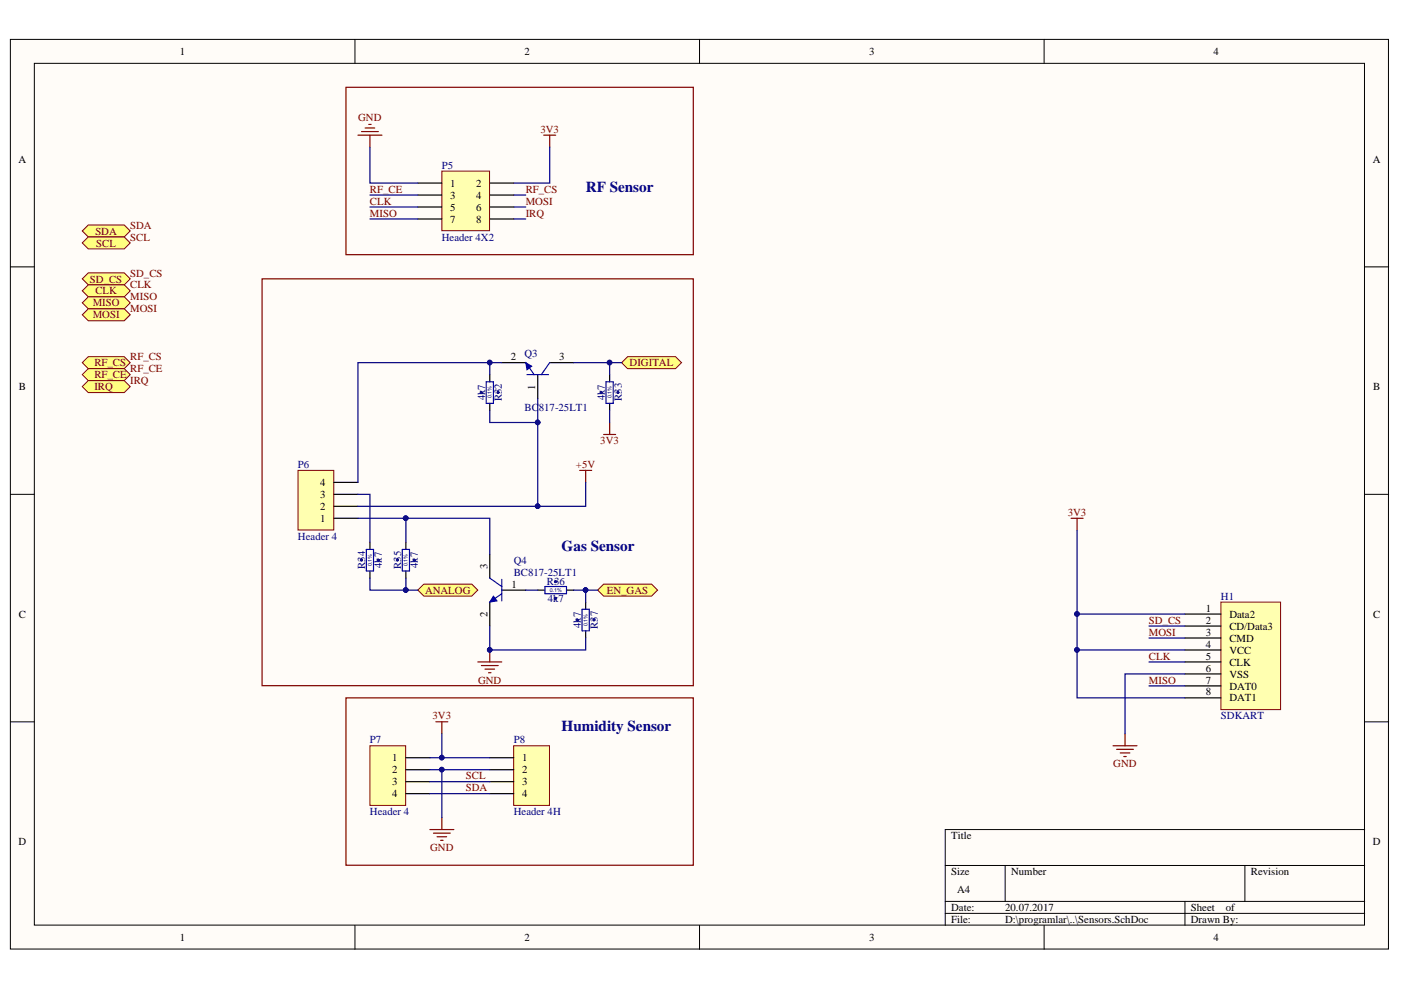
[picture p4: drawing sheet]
<svg xmlns="http://www.w3.org/2000/svg" width="297mm" height="210mm" viewBox="0 0 297 210" stroke-linecap="round" stroke-linejoin="round" font-family="sans-serif">
<defs><g id="words">
<g font-size="3.2" fill="#000080">
<text x="124.2" y="40.6">RF Sensor</text>
<text x="119.1" y="116.8">Gas Sensor</text>
<text x="119.1" y="154.9">Humidity Sensor</text>
</g>
<g font-size="2.3">
<text x="38.1" y="11.7">1</text>
<text x="111.2" y="11.7">2</text>
<text x="184.3" y="11.7">3</text>
<text x="257.3" y="11.7">4</text>
<text x="3.9" y="34.5">A</text>
<text x="291.1" y="34.5">A</text>
<text x="95.4" y="39.6">1</text>
<text x="100.9" y="39.6">2</text>
<text x="95.4" y="42.1">3</text>
<text x="95.4" y="44.7">5</text>
<text x="95.4" y="47.2">7</text>
<text x="100.9" y="42.1">4</text>
<text x="100.9" y="44.7">6</text>
<text x="100.9" y="47.2">8</text>
<text x="108.3" y="76.4">2</text>
<text x="118.6" y="76.4">3</text>
<text x="4" y="82.8">B</text>
<text x="113.5" y="82.6" transform="rotate(-90 113.5 82.6)">1</text>
<text x="291.1" y="82.8">B</text>
<text x="67.9" y="105.6">3</text>
<text x="67.9" y="103.1">4</text>
<text x="67.9" y="110.7">1</text>
<text x="67.9" y="108.1">2</text>
<text x="103.3" y="120.6" transform="rotate(-90 103.3 120.6)">3</text>
<text x="108.4" y="124.6">1</text>
<text x="4" y="131">C</text>
<text x="103.3" y="130.8" transform="rotate(-90 103.3 130.8)">2</text>
<text x="255.7" y="129.7">1</text>
<text x="260.7" y="131">Data2</text>
<text x="291.1" y="131">C</text>
<text x="255.7" y="132.3">2</text>
<text x="255.7" y="134.8">3</text>
<text x="255.7" y="137.3">4</text>
<text x="260.7" y="133.5">CD/Data3</text>
<text x="260.7" y="136.1">CMD</text>
<text x="255.7" y="139.9">5</text>
<text x="255.7" y="142.4">6</text>
<text x="260.7" y="138.6">VCC</text>
<text x="260.7" y="141.1">CLK</text>
<text x="260.7" y="143.7">VSS</text>
<text x="255.7" y="144.9">7</text>
<text x="255.7" y="147.5">8</text>
<text x="260.7" y="146.2">DAT0</text>
<text x="260.7" y="148.7">DAT1</text>
<text x="83.1" y="161.4">1</text>
<text x="110.7" y="161.4">1</text>
<text x="83.1" y="164">2</text>
<text x="83.1" y="166.5">3</text>
<text x="110.7" y="164">2</text>
<text x="110.7" y="166.5">3</text>
<text x="83.1" y="169">4</text>
<text x="110.7" y="169">4</text>
<text x="3.9" y="179.2">D</text>
<text x="201.7" y="177.9">Title</text>
<text x="291.1" y="179.2">D</text>
<text x="201.7" y="185.6">Size</text>
<text x="214.4" y="185.6">Number</text>
<text x="265.2" y="185.6">Revision</text>
<text x="202.9" y="189.4">A4</text>
<text x="201.7" y="193.2">Date:</text>
<text x="201.7" y="195.7">File:</text>
<text x="213.1" y="193.2">20.07.2017</text>
<text x="213.1" y="195.7">D:\programlar\..\Sensors.SchDoc</text>
<text x="252.5" y="193.2">Sheet</text>
<text x="252.5" y="195.7">Drawn By:</text>
<text x="259.9" y="193.2">of</text>
<text x="38.1" y="199.5">1</text>
<text x="111.2" y="199.5">2</text>
<text x="184.3" y="199.5">3</text>
<text x="257.3" y="199.5">4</text>
</g>
<g font-size="2.3" fill="#800000">
<text x="75.9" y="25.6">GND</text>
<text x="114.6" y="28.2">3V3</text>
<text x="78.4" y="40.8">RF_CE</text>
<text x="111.5" y="40.8">RF_CS</text>
<text x="78.4" y="43.4">CLK</text>
<text x="78.4" y="45.9">MISO</text>
<text x="111.5" y="43.4">MOSI</text>
<text x="111.5" y="45.9">IRQ</text>
<text x="20.2" y="49.7">SDA</text>
<text x="20.4" y="52.3">SCL</text>
<text x="27.6" y="48.5">SDA</text>
<text x="27.6" y="51">SCL</text>
<text x="19.1" y="59.9">SD_CS</text>
<text x="27.6" y="58.6">SD_CS</text>
<text x="19.7" y="65">MISO</text>
<text x="20.2" y="62.4">CLK</text>
<text x="27.6" y="61.2">CLK</text>
<text x="27.6" y="63.7">MISO</text>
<text x="19.7" y="67.5">MOSI</text>
<text x="27.6" y="66.2">MOSI</text>
<text x="20" y="77.7">RF_CS</text>
<text x="27.6" y="76.4">RF_CS</text>
<text x="133.5" y="77.7">DIGITAL</text>
<text x="20" y="80.2">RF_CE</text>
<text x="20" y="82.8">IRQ</text>
<text x="27.6" y="78.9">RF_CE</text>
<text x="27.6" y="81.5">IRQ</text>
<text x="127.3" y="94.2">3V3</text>
<text x="122.1" y="99.2">+5V</text>
<text x="226.4" y="109.4">3V3</text>
<text x="90.1" y="125.9">ANALOG</text>
<text x="128.7" y="125.9">EN_GAS</text>
<text x="243.6" y="134.8">MOSI</text>
<text x="243.6" y="132.3">SD_CS</text>
<text x="243.6" y="139.9">CLK</text>
<text x="101.4" y="144.9">GND</text>
<text x="243.6" y="144.9">MISO</text>
<text x="91.7" y="152.5">3V3</text>
<text x="98.8" y="167.8">SDA</text>
<text x="98.8" y="165.2">SCL</text>
<text x="236" y="162.7">GND</text>
<text x="91.2" y="180.4">GND</text>
</g>
<g font-size="2.3" fill="#000080">
<text x="93.7" y="35.8">P5</text>
<text x="93.7" y="51">Header 4X2</text>
<text x="111.2" y="75.6">Q3</text>
<text x="102.8" y="84.9" transform="rotate(-90 102.8 84.9)">4k7</text>
<text x="106.4" y="85.1" transform="rotate(-90 106.4 85.1)">R32</text>
<text x="111.2" y="87.1">BC817-25LT1</text>
<text x="128.3" y="84.9" transform="rotate(-90 128.3 84.9)">4k7</text>
<text x="131.8" y="85" transform="rotate(-90 131.8 85)">R33</text>
<text x="63.2" y="99.2">P6</text>
<text x="63.2" y="114.5">Header 4</text>
<text x="108.9" y="119.5">Q4</text>
<text x="77.4" y="120.6" transform="rotate(-90 77.4 120.6)">R34</text>
<text x="81" y="120.4" transform="rotate(-90 81 120.4)">4k7</text>
<text x="85" y="120.6" transform="rotate(-90 85 120.6)">R35</text>
<text x="88.6" y="120.4" transform="rotate(-90 88.6 120.4)">4k7</text>
<text x="108.9" y="122.1">BC817-25LT1</text>
<text x="115.9" y="124.1">R36</text>
<text x="116.2" y="127.6">4k7</text>
<text x="258.9" y="127.1">H1</text>
<text x="123.2" y="133.1" transform="rotate(-90 123.2 133.1)">4k7</text>
<text x="126.7" y="133.3" transform="rotate(-90 126.7 133.3)">R37</text>
<text x="258.9" y="152.5">SDKART</text>
<text x="78.4" y="157.6">P7</text>
<text x="108.9" y="157.6">P8</text>
<text x="78.4" y="172.8">Header 4</text>
<text x="108.9" y="172.8">Header 4H</text>
</g>
<g font-size="1.1" fill="#000080">
<text x="104.2" y="84.5" transform="rotate(-90 104.2 84.5)">0.1%</text>
<text x="129.6" y="84.5" transform="rotate(-90 129.6 84.5)">0.1%</text>
<text x="78.8" y="120" transform="rotate(-90 78.8 120)">0.1%</text>
<text x="86.4" y="120" transform="rotate(-90 86.4 120)">0.1%</text>
<text x="116.5" y="125.5">0.1%</text>
<text x="124.6" y="132.7" transform="rotate(-90 124.6 132.7)">0.1%</text>
</g>
</g></defs>
<g fill="#fffcf8" stroke="#000" stroke-width=".21">
<path d="M2.2 8.4h292.2v192.8h-292.2z"/>
<path d="M7.3 13.4h282v182.7h-282z"/>
</g>
<g fill="none" stroke="#000" stroke-width=".21">
<path d="M75.3 8.4v5M148.3 8.4v5M221.4 8.4v5M2.2 56.6h5.1M289.3 56.6h5.1M2.2 104.8h5.1M289.3 104.8h5.1M2.2 153h5.1M289.3 153h5.1M289.3 175.9h-88.9v20.3M75.3 196.2v5.1M148.3 196.2v5.1"/>
<path d="M200.4 183.5h88.9M200.4 191.1h88.9M200.4 193.7h88.9M213.1 183.5v7.6M221.4 196.2v5.1M251.2 191.1v5.1M263.9 183.5v7.6"/>
</g>
<path d="M92.4 153h2.6M93.7 153v2.6M91.1 175.9h5.1M91.9 176.6h3.6M92.7 177.4h2M93.4 178.2h.5M93.7 173.3v2.6" fill="none" stroke="#800000" stroke-width=".25"/>
<g fill="#ffff80" stroke="#800000" stroke-width=".21">
<path d="M17.4 49l1.3-1.3h7.6l1.3 1.3-1.3 1.2h-7.6z" fill-rule="evenodd"/>
<path d="M17.4 51.5l1.3-1.3h7.6l1.3 1.3-1.3 1.3h-7.6z" fill-rule="evenodd"/>
</g>
<path d="M108.9 158.1h7.6v12.7h-7.6z" fill="#ffffb0" stroke="#800000" stroke-width=".21"/>
<path d="M103.8 160.7h5.1M103.8 163.2h5.1M103.8 165.7h5.1M103.8 168.3h5.1" fill="none" stroke="#000" stroke-width=".25"/>
<path d="M78.4 158.1h7.6v12.7h-7.6z" fill="#ffffb0" stroke="#800000" stroke-width=".21"/>
<path d="M86.1 160.7h5M86.1 163.2h5M86.1 165.7h5M86.1 168.3h5" fill="none" stroke="#000" stroke-width=".25"/>
<path d="M75.9 28.7h5.1M76.7 27.9h3.5M77.4 27.1h2M78.2 26.4h.5M78.4 28.7v2.5M115.3 28.7h2.5M116.6 28.7v2.5M73.4 148h73.6v35.5h-73.6z" fill="none" stroke="#800000" stroke-width=".25"/>
<path d="M93.7 36.3h10.1v12.6h-10.1z" fill="#ffffb0" stroke="#800000" stroke-width=".21"/>
<path d="M88.6 38.8h5.1M103.8 38.8h5.1M88.6 41.4h5.1M88.6 43.9h5.1M88.6 46.4h5.1M103.8 41.4h5.1M103.8 43.9h5.1M103.8 46.4h5.1" fill="none" stroke="#000" stroke-width=".25"/>
<path d="M73.4 18.5h73.6v35.5h-73.6z" fill="none" stroke="#800000" stroke-width=".25"/>
<path d="M258.9 127.7h12.6v22.8h-12.6z" fill="#ffffb0" stroke="#800000" stroke-width=".21"/>
<path d="M251.2 130.2h7.7M251.2 132.7h7.7M251.2 135.3h7.7M251.2 137.8h7.7M251.2 140.3h7.7M251.2 142.9h7.7M251.2 145.4h7.7M251.2 148h7.7" fill="none" stroke="#000" stroke-width=".25"/>
<path d="M227.1 109.9h2.5M228.4 109.9v2.5M236 158.1h5.1M236.7 158.9h3.6M237.5 159.6h2M238.5 155.6v2.5M238.3 160.4h.5" fill="none" stroke="#800000" stroke-width=".25"/>
<g fill="#ffff80" stroke="#800000" stroke-width=".21">
<path d="M17.4 59.1l1.3-1.2h7.6l1.3 1.2-1.3 1.3h-7.6z" fill-rule="evenodd"/>
<path d="M17.4 61.7l1.3-1.3h7.6l1.3 1.3-1.3 1.2h-7.6z" fill-rule="evenodd"/>
<path d="M17.4 64.2l1.3-1.3h7.6l1.3 1.3-1.3 1.3h-7.6z" fill-rule="evenodd"/>
<path d="M17.4 66.7l1.3-1.2h7.6l1.3 1.2-1.3 1.3h-7.6z" fill-rule="evenodd"/>
<path d="M17.4 76.9l1.3-1.3h7.6l1.3 1.3-1.3 1.3h-7.6z" fill-rule="evenodd"/>
<path d="M17.4 79.4l1.3-1.2h7.6l1.3 1.2-1.3 1.3h-7.6z" fill-rule="evenodd"/>
<path d="M17.4 82l1.3-1.3h7.6l1.3 1.3-1.3 1.2h-7.6z" fill-rule="evenodd"/>
</g>
<path d="M122.9 99.7h2.5M124.2 99.7v2.6M103.8 137.8v2.5M101.3 140.3h5.1M102.1 141.1h3.5M102.8 141.9h2.1M103.6 142.6h.5" fill="none" stroke="#800000" stroke-width=".25"/>
<circle cx="103.8" cy="137.8" r=".48" fill="#000080" stroke="#000080" stroke-width=".21"/>
<path d="M63.2 99.7h7.6v12.7h-7.6z" fill="#ffffb0" stroke="#800000" stroke-width=".21"/>
<path d="M70.8 109.9h5.1M70.8 107.4h5.1M70.8 104.8h5.1M70.8 102.3h5.1M103.8 117.5v5.1M103.8 127.7v5M106.4 125.1h5.1" fill="none" stroke="#000" stroke-width=".25"/>
<path d="M55.6 59.1h91.4v86.3h-91.4z" fill="none" stroke="#800000" stroke-width=".25"/>
<path d="M103.8 122.6l2.6 1.8M106.4 125.9l-2.6 1.8M106.4 122.8v4.6" fill="none" stroke="#00f" stroke-width=".25"/>
<path d="M104.6 126.4l.8 1-1.6 .3z" fill="#00f"/>
<path d="M104.6 126.4l.8 1-1.6 .3z" fill="none" stroke="#00f" stroke-width=".21"/>
<path d="M126.7 125.1l1.3-1.2h10.2l1.2 1.2-1.2 1.3h-10.2z" fill-rule="evenodd" fill="#ffff80" stroke="#800000" stroke-width=".21"/>
<path d="M106.4 76.9h5.1M114 79.4v5.1M116.6 76.9h5" fill="none" stroke="#000" stroke-width=".25"/>
<path d="M111.5 76.9l1.7 2.5M111.7 79.4h4.6M116.6 76.9l-1.8 2.5" fill="none" stroke="#00f" stroke-width=".25"/>
<path d="M111.5 76.9l1.2 .8-1 .7z" fill="#00f"/>
<path d="M111.5 76.9l1.2 .8-1 .7z" fill="none" stroke="#00f" stroke-width=".21"/>
<path d="M103.8 79.4v1.6M129.3 79.4v1.6M103.8 85.5v1.5M129.3 85.5v1.5M78.4 115v1.5M86.1 115v1.5M78.4 121.1v1.5M86.1 121.1v1.5M114 125.1h1.5M120.1 125.1h1.5M124.2 127.7v1.5M124.2 133.7v1.6" fill="none" stroke="#000" stroke-width=".25"/>
<path d="M103.1 81h1.5v4.5h-1.5zM128.5 81h1.5v4.5h-1.5zM77.7 116.5h1.5v4.6h-1.5zM85.3 116.5h1.5v4.6h-1.5zM115.5 124.4h4.6v1.5h-4.6zM123.4 129.2h1.5v4.5h-1.5z" fill="none" stroke="#00f" stroke-width=".25"/>
<g fill="#000080" stroke="#000080" stroke-width=".21">
<circle cx="117.8" cy="123.3" r=".24"/>
<circle cx="117.8" cy="126.9" r=".24"/>
<circle cx="125.9" cy="131.4" r=".23"/>
<circle cx="122.4" cy="131.4" r=".23"/>
<circle cx="105.6" cy="83.2" r=".23"/>
<circle cx="102" cy="83.2" r=".23"/>
<circle cx="131" cy="83.2" r=".23"/>
<circle cx="127.5" cy="83.2" r=".23"/>
<circle cx="76.6" cy="118.7" r=".23"/>
<circle cx="80.2" cy="118.7" r=".23"/>
<circle cx="84.3" cy="118.7" r=".23"/>
<circle cx="87.8" cy="118.7" r=".23"/>
</g>
<path d="M128 92.1h2.5M129.3 89.6v2.5" fill="none" stroke="#800000" stroke-width=".25"/>
<g fill="#ffff80" stroke="#800000" stroke-width=".21">
<path d="M131.8 76.9l1.3-1.3h10.1l1.3 1.3-1.3 1.3h-10.1z" fill-rule="evenodd"/>
<path d="M88.6 125.1l1.3-1.2h10.1l1.3 1.2-1.3 1.3h-10.1z" fill-rule="evenodd"/>
</g>
<g fill="none" stroke="#000080" stroke-width=".25">
<path d="M78.4 31.2v7.6h10.2M116.6 31.2v7.6h-7.7M78.4 41.4h10.2M78.4 43.9h10.2M78.4 46.4h10.2M108.9 41.4h2.6M108.9 43.9h2.6M108.9 46.4h2.6M103.8 76.9v2.5M106.4 76.9h-30.5v25.4M121.6 76.9h7.7v2.5M129.3 76.9h2.5"/>
<path d="M103.8 87v2.6h10.2M114 84.5v22.9M129.3 87v2.6M75.9 109.9h27.9v7.6M75.9 104.8h2.5v10.2M86.1 109.9v5.1M124.2 102.3v5.1h-48.3M228.4 112.4v17.8h22.8M78.4 122.6v2.5h7.7v-2.5M86.1 125.1h2.5M103.8 132.7v5.1h20.4v-2.5M111.5 125.1h2.5"/>
<path d="M121.6 125.1h5.1M124.2 125.1v2.6M228.4 130.2v7.6h22.8M228.4 137.8v10.2h22.8M243.6 132.7h7.6M243.6 135.3h7.6M93.7 155.6v5.1M243.6 140.3h7.6M243.6 145.4h7.6M251.2 142.9h-12.7v12.7M91.1 160.7h12.7M91.1 163.2h2.6"/>
<path d="M91.1 165.7h12.7M91.1 168.3h12.7M103.8 163.2h-10.1v10.1"/>
</g>
<g fill="#000080" stroke="#000080" stroke-width=".21">
<circle cx="93.7" cy="163.2" r=".48"/>
<circle cx="93.7" cy="160.6" r=".48"/>
<circle cx="228.3" cy="137.8" r=".48"/>
<circle cx="228.3" cy="130.2" r=".48"/>
<circle cx="86" cy="109.9" r=".49"/>
<circle cx="114" cy="89.6" r=".48"/>
<circle cx="114" cy="107.3" r=".48"/>
<circle cx="103.8" cy="76.9" r=".48"/>
<circle cx="124.1" cy="125.1" r=".48"/>
<circle cx="103.8" cy="137.8" r=".48"/>
<circle cx="129.2" cy="76.9" r=".48"/>
<circle cx="86" cy="125.1" r=".49"/>
</g>
<use href="#words"/>
</svg>
